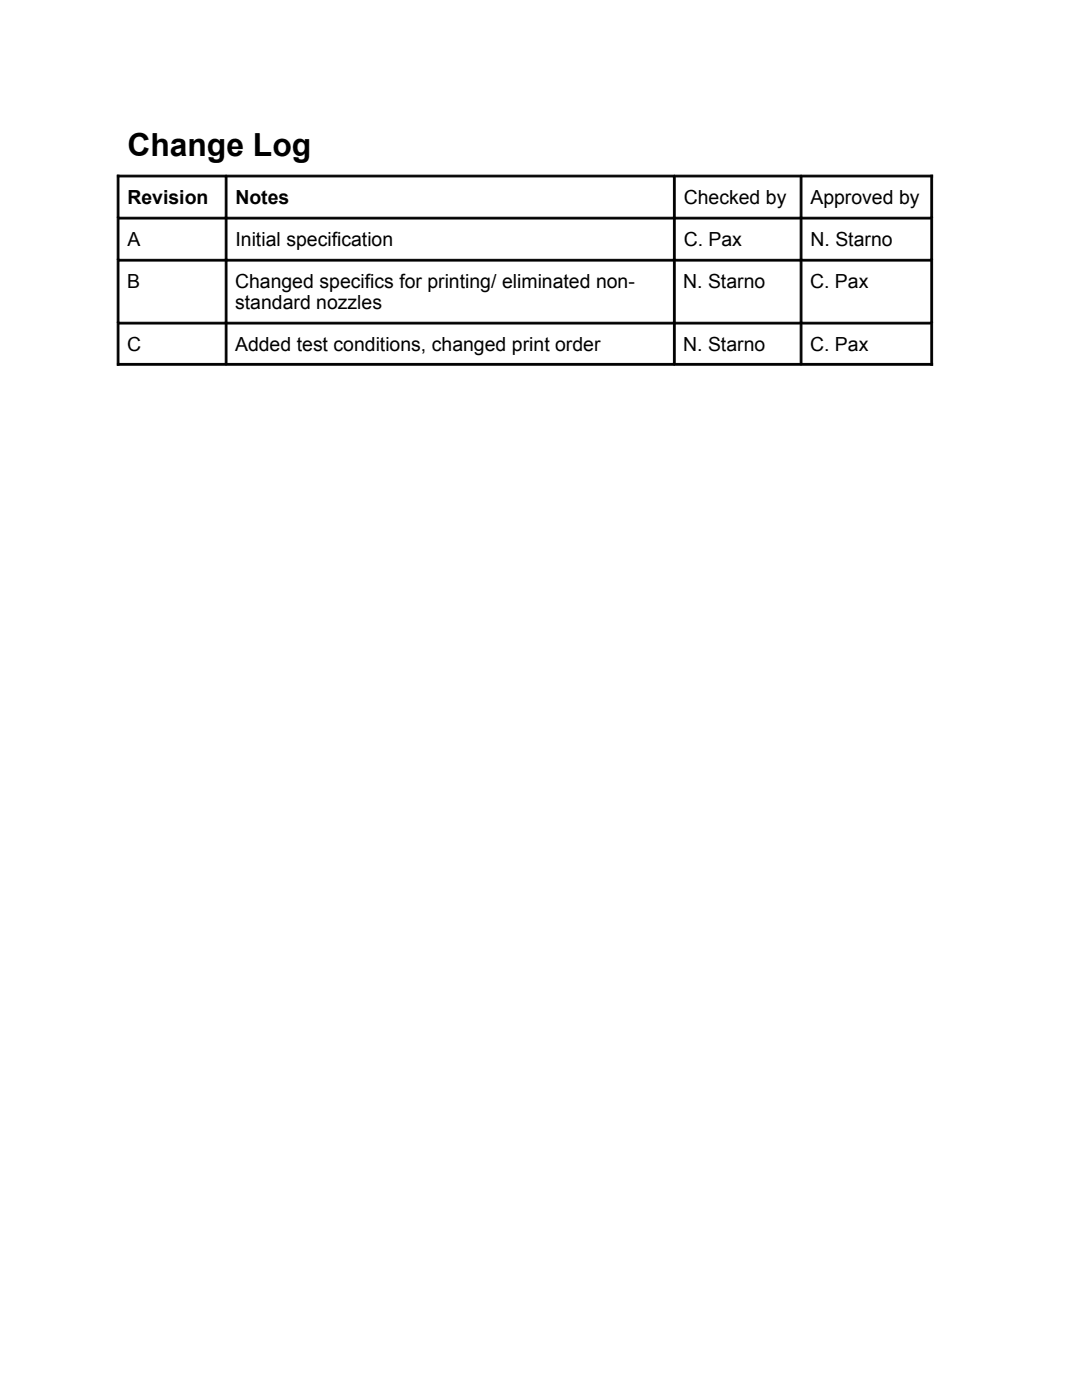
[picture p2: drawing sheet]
<svg xmlns="http://www.w3.org/2000/svg" width="216mm" height="279mm" viewBox="0 0 216 279" stroke-linecap="round" stroke-linejoin="round" font-family="sans-serif">
<defs><g id="words">
<text font-size="6.3" x="25.4" y="31.2">Change Log</text>
<g font-size="3.9">
<text x="25.4" y="40.7">Revision</text>
<text x="47" y="40.7">Notes</text>
<text x="136.5" y="40.7">Checked by</text>
<text x="161.7" y="40.7">Approved by</text>
<text x="25.4" y="49.1">A</text>
<text x="47" y="49.1">Initial specification</text>
<text x="136.5" y="49.1">C. Pax</text>
<text x="161.7" y="49.1">N. Starno</text>
<text x="25.4" y="57.4">B</text>
<text x="46.9" y="57.4">Changed specifics for printing/ eliminated non-</text>
<text x="136.3" y="57.4">N. Starno</text>
<text x="161.6" y="57.4">C. Pax</text>
<text x="46.9" y="61.7">standard nozzles</text>
<text x="25.4" y="70">C</text>
<text x="46.9" y="70">Added test conditions, changed print order</text>
<text x="136.3" y="70">N. Starno</text>
<text x="161.6" y="70">C. Pax</text>
</g>
</g></defs>
<g fill="#000" stroke="#000" stroke-width=".2">
<path d="M23.4 35h.3v8.4h-.3z" fill-rule="evenodd"/>
<path d="M23.4 35h21.7v.3h-21.7z" fill-rule="evenodd"/>
<path d="M44.9 35.3h.4v8.1h-.4z" fill-rule="evenodd"/>
<path d="M45.1 35h89.4v.3h-89.4z" fill-rule="evenodd"/>
<path d="M134.4 35.3h.3v8.1h-.3z" fill-rule="evenodd"/>
<path d="M134.5 35h25.3v.3h-25.3z" fill-rule="evenodd"/>
<path d="M159.7 35.3h.3v8.1h-.3z" fill-rule="evenodd"/>
<path d="M159.8 35h26.3v.3h-26.3z" fill-rule="evenodd"/>
<path d="M185.7 35h.4v8.4h-.4z" fill-rule="evenodd"/>
<path d="M23.4 43.4h.3v8.4h-.3z" fill-rule="evenodd"/>
<path d="M23.4 51.8h.3v12.5h-.3z" fill-rule="evenodd"/>
<path d="M23.8 43.4h21.3v.3h-21.3z" fill-rule="evenodd"/>
<path d="M23.8 51.8h21.3v.3h-21.3z" fill-rule="evenodd"/>
<path d="M44.9 43.4h.4v8.4h-.4z" fill-rule="evenodd"/>
<path d="M44.9 51.8h.4v12.5h-.4z" fill-rule="evenodd"/>
<path d="M45.1 43.4h89.4v.3h-89.4z" fill-rule="evenodd"/>
<path d="M45.1 51.8h89.4v.3h-89.4z" fill-rule="evenodd"/>
<path d="M134.4 43.4h.3v8.4h-.3z" fill-rule="evenodd"/>
<path d="M134.4 51.8h.3v12.5h-.3z" fill-rule="evenodd"/>
<path d="M134.5 43.4h25.3v.3h-25.3z" fill-rule="evenodd"/>
<path d="M134.5 51.8h25.3v.3h-25.3z" fill-rule="evenodd"/>
<path d="M159.7 43.4h.3v8.4h-.3z" fill-rule="evenodd"/>
<path d="M159.7 51.8h.3v12.5h-.3z" fill-rule="evenodd"/>
<path d="M159.8 43.4h25.9v.3h-25.9z" fill-rule="evenodd"/>
<path d="M159.8 51.8h25.9v.3h-25.9z" fill-rule="evenodd"/>
<path d="M185.7 43.4h.4v8.4h-.4z" fill-rule="evenodd"/>
<path d="M185.7 51.8h.4v12.5h-.4z" fill-rule="evenodd"/>
<path d="M23.4 64.3h.3v8.6h-.3z" fill-rule="evenodd"/>
<path d="M23.4 72.5h21.7v.4h-21.7z" fill-rule="evenodd"/>
<path d="M23.8 64.3h21.3v.4h-21.3z" fill-rule="evenodd"/>
<path d="M44.9 64.3h.4v8.2h-.4z" fill-rule="evenodd"/>
<path d="M45.1 64.3h89.4v.4h-89.4z" fill-rule="evenodd"/>
<path d="M45.1 72.5h89.4v.4h-89.4z" fill-rule="evenodd"/>
<path d="M134.4 64.3h.3v8.2h-.3z" fill-rule="evenodd"/>
<path d="M134.5 64.3h25.3v.4h-25.3z" fill-rule="evenodd"/>
<path d="M134.5 72.5h25.3v.4h-25.3z" fill-rule="evenodd"/>
<path d="M159.7 64.3h.3v8.2h-.3z" fill-rule="evenodd"/>
<path d="M159.8 64.3h25.9v.4h-25.9z" fill-rule="evenodd"/>
<path d="M159.8 72.5h26.3v.4h-26.3z" fill-rule="evenodd"/>
<path d="M185.7 64.3h.4v8.6h-.4z" fill-rule="evenodd"/>
</g>
<use href="#words"/>
</svg>
